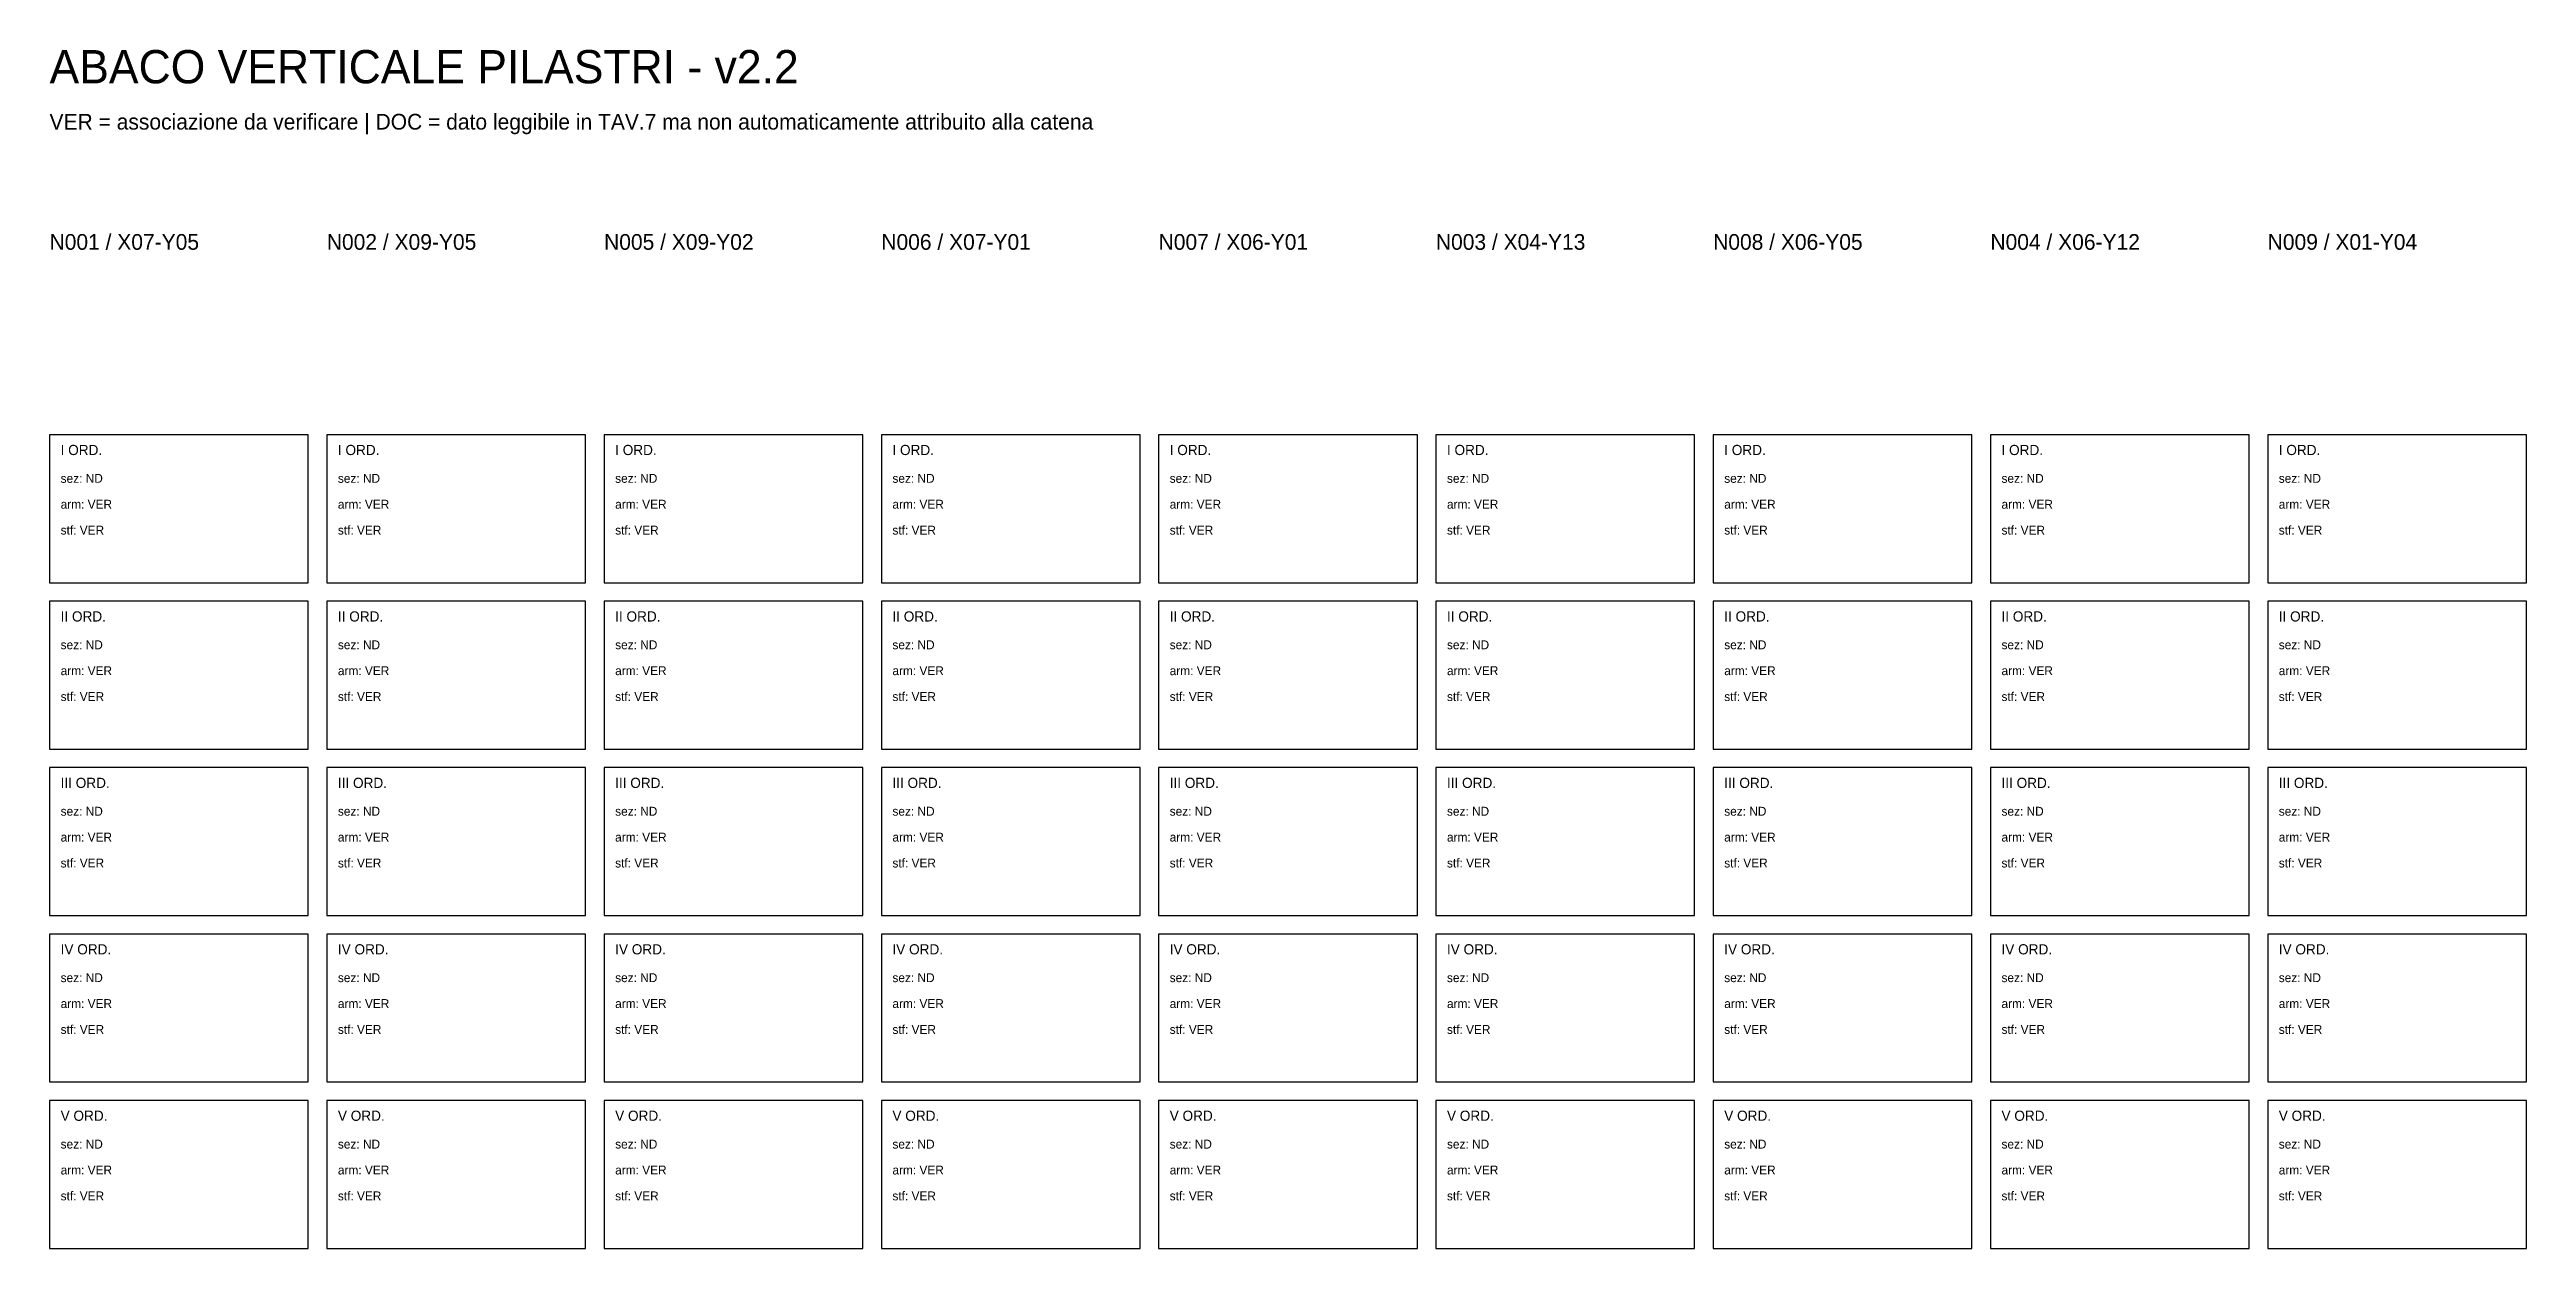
# Model space of a CAD drawing. Header units: metres. Extents: x 1000 to 14400, y 1000 to 20083.
# Drawn here: x 1000 to 14400, y 13600 to 20083 of the extents above; entities that cross this region are included whole.
import ezdxf

# ---------------------------------------------------------------- set-up
doc = ezdxf.new("R2010")
doc.units = ezdxf.units.M
for name, color, linetype in [('S-GRID', 8, 'Continuous'), ('S-ND', 9, 'Continuous'), ('S-PIL-VER', 1, 'Continuous'), ('S-TEXT', 7, 'Continuous'), ('S-TITLE', 2, 'Continuous')]:
    doc.layers.add(name, color=color, linetype=linetype)

msp = doc.modelspace()

# ---------------------------------------------------------------- linework, layer by layer
at = {"layer": 'S-GRID'}
for points in [[(1000, 17200), (2400, 17200), (2400, 18000), (1000, 18000)], [(2500, 17200), (3900, 17200), (3900, 18000), (2500, 18000)], [(4000, 17200), (5400, 17200), (5400, 18000), (4000, 18000)], [(5500, 17200), (6900, 17200), (6900, 18000), (5500, 18000)], [(7000, 17200), (8400, 17200), (8400, 18000), (7000, 18000)], [(8500, 17200), (9900, 17200), (9900, 18000), (8500, 18000)], [(10000, 17200), (11400, 17200), (11400, 18000), (10000, 18000)], [(11500, 17200), (12900, 17200), (12900, 18000), (11500, 18000)], [(13000, 17200), (14400, 17200), (14400, 18000), (13000, 18000)], [(1000, 16300), (2400, 16300), (2400, 17100), (1000, 17100)], [(2500, 16300), (3900, 16300), (3900, 17100), (2500, 17100)], [(4000, 16300), (5400, 16300), (5400, 17100), (4000, 17100)], [(5500, 16300), (6900, 16300), (6900, 17100), (5500, 17100)], [(7000, 16300), (8400, 16300), (8400, 17100), (7000, 17100)], [(8500, 16300), (9900, 16300), (9900, 17100), (8500, 17100)], [(10000, 16300), (11400, 16300), (11400, 17100), (10000, 17100)], [(11500, 16300), (12900, 16300), (12900, 17100), (11500, 17100)], [(13000, 16300), (14400, 16300), (14400, 17100), (13000, 17100)], [(1000, 15400), (2400, 15400), (2400, 16200), (1000, 16200)], [(2500, 15400), (3900, 15400), (3900, 16200), (2500, 16200)], [(4000, 15400), (5400, 15400), (5400, 16200), (4000, 16200)], [(5500, 15400), (6900, 15400), (6900, 16200), (5500, 16200)], [(7000, 15400), (8400, 15400), (8400, 16200), (7000, 16200)], [(8500, 15400), (9900, 15400), (9900, 16200), (8500, 16200)], [(10000, 15400), (11400, 15400), (11400, 16200), (10000, 16200)], [(11500, 15400), (12900, 15400), (12900, 16200), (11500, 16200)], [(13000, 15400), (14400, 15400), (14400, 16200), (13000, 16200)], [(1000, 14500), (2400, 14500), (2400, 15300), (1000, 15300)], [(2500, 14500), (3900, 14500), (3900, 15300), (2500, 15300)], [(4000, 14500), (5400, 14500), (5400, 15300), (4000, 15300)], [(5500, 14500), (6900, 14500), (6900, 15300), (5500, 15300)], [(7000, 14500), (8400, 14500), (8400, 15300), (7000, 15300)], [(8500, 14500), (9900, 14500), (9900, 15300), (8500, 15300)], [(10000, 14500), (11400, 14500), (11400, 15300), (10000, 15300)], [(11500, 14500), (12900, 14500), (12900, 15300), (11500, 15300)], [(13000, 14500), (14400, 14500), (14400, 15300), (13000, 15300)], [(1000, 13600), (2400, 13600), (2400, 14400), (1000, 14400)], [(2500, 13600), (3900, 13600), (3900, 14400), (2500, 14400)], [(4000, 13600), (5400, 13600), (5400, 14400), (4000, 14400)], [(5500, 13600), (6900, 13600), (6900, 14400), (5500, 14400)], [(7000, 13600), (8400, 13600), (8400, 14400), (7000, 14400)], [(8500, 13600), (9900, 13600), (9900, 14400), (8500, 14400)], [(10000, 13600), (11400, 13600), (11400, 14400), (10000, 14400)], [(11500, 13600), (12900, 13600), (12900, 14400), (11500, 14400)], [(13000, 13600), (14400, 13600), (14400, 14400), (13000, 14400)]]:
    msp.add_lwpolyline(points, close=True, dxfattribs=at)

# ---------------------------------------------------------------- texts
at = {"layer": 'S-ND'}
for p in [(1060, 17740), (2560, 17740), (4060, 17740), (5560, 17740), (7060, 17740), (8560, 17740), (10060, 17740), (11560, 17740), (13060, 17740), (1060, 16840), (2560, 16840), (4060, 16840), (5560, 16840), (7060, 16840), (8560, 16840), (10060, 16840), (11560, 16840), (13060, 16840), (1060, 15940), (2560, 15940), (4060, 15940), (5560, 15940), (7060, 15940), (8560, 15940), (10060, 15940), (11560, 15940), (13060, 15940), (1060, 15040), (2560, 15040), (4060, 15040), (5560, 15040), (7060, 15040), (8560, 15040), (10060, 15040), (11560, 15040), (13060, 15040), (1060, 14140), (2560, 14140), (4060, 14140), (5560, 14140), (7060, 14140), (8560, 14140), (10060, 14140), (11560, 14140), (13060, 14140)]:
    msp.add_text('sez: ND', height=48, dxfattribs=at).set_placement(p)
at = {"layer": 'S-PIL-VER'}
for s, p in [('arm: VER', (1060, 17600)), ('arm: VER', (2560, 17600)), ('arm: VER', (4060, 17600)), ('arm: VER', (5560, 17600)), ('arm: VER', (7060, 17600)), ('arm: VER', (8560, 17600)), ('arm: VER', (10060, 17600)), ('arm: VER', (11560, 17600)), ('arm: VER', (13060, 17600)), ('stf: VER', (1060, 17460)), ('stf: VER', (2560, 17460)), ('stf: VER', (4060, 17460)), ('stf: VER', (5560, 17460)), ('stf: VER', (7060, 17460)), ('stf: VER', (8560, 17460)), ('stf: VER', (10060, 17460)), ('stf: VER', (11560, 17460)), ('stf: VER', (13060, 17460)), ('arm: VER', (1060, 16700)), ('arm: VER', (2560, 16700)), ('arm: VER', (4060, 16700)), ('arm: VER', (5560, 16700)), ('arm: VER', (7060, 16700)), ('arm: VER', (8560, 16700)), ('arm: VER', (10060, 16700)), ('arm: VER', (11560, 16700)), ('arm: VER', (13060, 16700)), ('stf: VER', (1060, 16560)), ('stf: VER', (2560, 16560)), ('stf: VER', (4060, 16560)), ('stf: VER', (5560, 16560)), ('stf: VER', (7060, 16560)), ('stf: VER', (8560, 16560)), ('stf: VER', (10060, 16560)), ('stf: VER', (11560, 16560)), ('stf: VER', (13060, 16560)), ('arm: VER', (1060, 15800)), ('arm: VER', (2560, 15800)), ('arm: VER', (4060, 15800)), ('arm: VER', (5560, 15800)), ('arm: VER', (7060, 15800)), ('arm: VER', (8560, 15800)), ('arm: VER', (10060, 15800)), ('arm: VER', (11560, 15800)), ('arm: VER', (13060, 15800)), ('stf: VER', (1060, 15660)), ('stf: VER', (2560, 15660)), ('stf: VER', (4060, 15660)), ('stf: VER', (5560, 15660)), ('stf: VER', (7060, 15660)), ('stf: VER', (8560, 15660)), ('stf: VER', (10060, 15660)), ('stf: VER', (11560, 15660)), ('stf: VER', (13060, 15660)), ('arm: VER', (1060, 14900)), ('arm: VER', (2560, 14900)), ('arm: VER', (4060, 14900)), ('arm: VER', (5560, 14900)), ('arm: VER', (7060, 14900)), ('arm: VER', (8560, 14900)), ('arm: VER', (10060, 14900)), ('arm: VER', (11560, 14900)), ('arm: VER', (13060, 14900)), ('stf: VER', (1060, 14760)), ('stf: VER', (2560, 14760)), ('stf: VER', (4060, 14760)), ('stf: VER', (5560, 14760)), ('stf: VER', (7060, 14760)), ('stf: VER', (8560, 14760)), ('stf: VER', (10060, 14760)), ('stf: VER', (11560, 14760)), ('stf: VER', (13060, 14760)), ('arm: VER', (1060, 14000)), ('arm: VER', (2560, 14000)), ('arm: VER', (4060, 14000)), ('arm: VER', (5560, 14000)), ('arm: VER', (7060, 14000)), ('arm: VER', (8560, 14000)), ('arm: VER', (10060, 14000)), ('arm: VER', (11560, 14000)), ('arm: VER', (13060, 14000)), ('stf: VER', (1060, 13860)), ('stf: VER', (2560, 13860)), ('stf: VER', (4060, 13860)), ('stf: VER', (5560, 13860)), ('stf: VER', (7060, 13860)), ('stf: VER', (8560, 13860)), ('stf: VER', (10060, 13860)), ('stf: VER', (11560, 13860)), ('stf: VER', (13060, 13860))]:
    msp.add_text(s, height=48, dxfattribs=at).set_placement(p)
at = {"layer": 'S-TEXT'}
for s, height, p in [('VER = associazione da verificare | DOC = dato leggibile in TAV.7 ma non automaticamente attribuito alla catena', 85, (1000, 19650)), ('N001 / X07-Y05', 85, (1000, 19000)), ('N002 / X09-Y05', 85, (2500, 19000)), ('N005 / X09-Y02', 85, (4000, 19000)), ('N006 / X07-Y01', 85, (5500, 19000)), ('N007 / X06-Y01', 85, (7000, 19000)), ('N003 / X04-Y13', 85, (8500, 19000)), ('N008 / X06-Y05', 85, (10000, 19000)), ('N004 / X06-Y12', 85, (11500, 19000)), ('N009 / X01-Y04', 85, (13000, 19000)), ('I ORD.', 55, (1060, 17890)), ('I ORD.', 55, (2560, 17890)), ('I ORD.', 55, (4060, 17890)), ('I ORD.', 55, (5560, 17890)), ('I ORD.', 55, (7060, 17890)), ('I ORD.', 55, (8560, 17890)), ('I ORD.', 55, (10060, 17890)), ('I ORD.', 55, (11560, 17890)), ('I ORD.', 55, (13060, 17890)), ('II ORD.', 55, (1060, 16990)), ('II ORD.', 55, (2560, 16990)), ('II ORD.', 55, (4060, 16990)), ('II ORD.', 55, (5560, 16990)), ('II ORD.', 55, (7060, 16990)), ('II ORD.', 55, (8560, 16990)), ('II ORD.', 55, (10060, 16990)), ('II ORD.', 55, (11560, 16990)), ('II ORD.', 55, (13060, 16990)), ('III ORD.', 55, (1060, 16090)), ('III ORD.', 55, (2560, 16090)), ('III ORD.', 55, (4060, 16090)), ('III ORD.', 55, (5560, 16090)), ('III ORD.', 55, (7060, 16090)), ('III ORD.', 55, (8560, 16090)), ('III ORD.', 55, (10060, 16090)), ('III ORD.', 55, (11560, 16090)), ('III ORD.', 55, (13060, 16090)), ('IV ORD.', 55, (1060, 15190)), ('IV ORD.', 55, (2560, 15190)), ('IV ORD.', 55, (4060, 15190)), ('IV ORD.', 55, (5560, 15190)), ('IV ORD.', 55, (7060, 15190)), ('IV ORD.', 55, (8560, 15190)), ('IV ORD.', 55, (10060, 15190)), ('IV ORD.', 55, (11560, 15190)), ('IV ORD.', 55, (13060, 15190)), ('V ORD.', 55, (1060, 14290)), ('V ORD.', 55, (2560, 14290)), ('V ORD.', 55, (4060, 14290)), ('V ORD.', 55, (5560, 14290)), ('V ORD.', 55, (7060, 14290)), ('V ORD.', 55, (8560, 14290)), ('V ORD.', 55, (10060, 14290)), ('V ORD.', 55, (11560, 14290)), ('V ORD.', 55, (13060, 14290))]:
    msp.add_text(s, height=height, dxfattribs=at).set_placement(p)
at = {"layer": 'S-TITLE'}
msp.add_text('ABACO VERTICALE PILASTRI - v2.2', height=180, dxfattribs=at).set_placement((1000, 19900))

doc.saveas('drawing.dxf')
